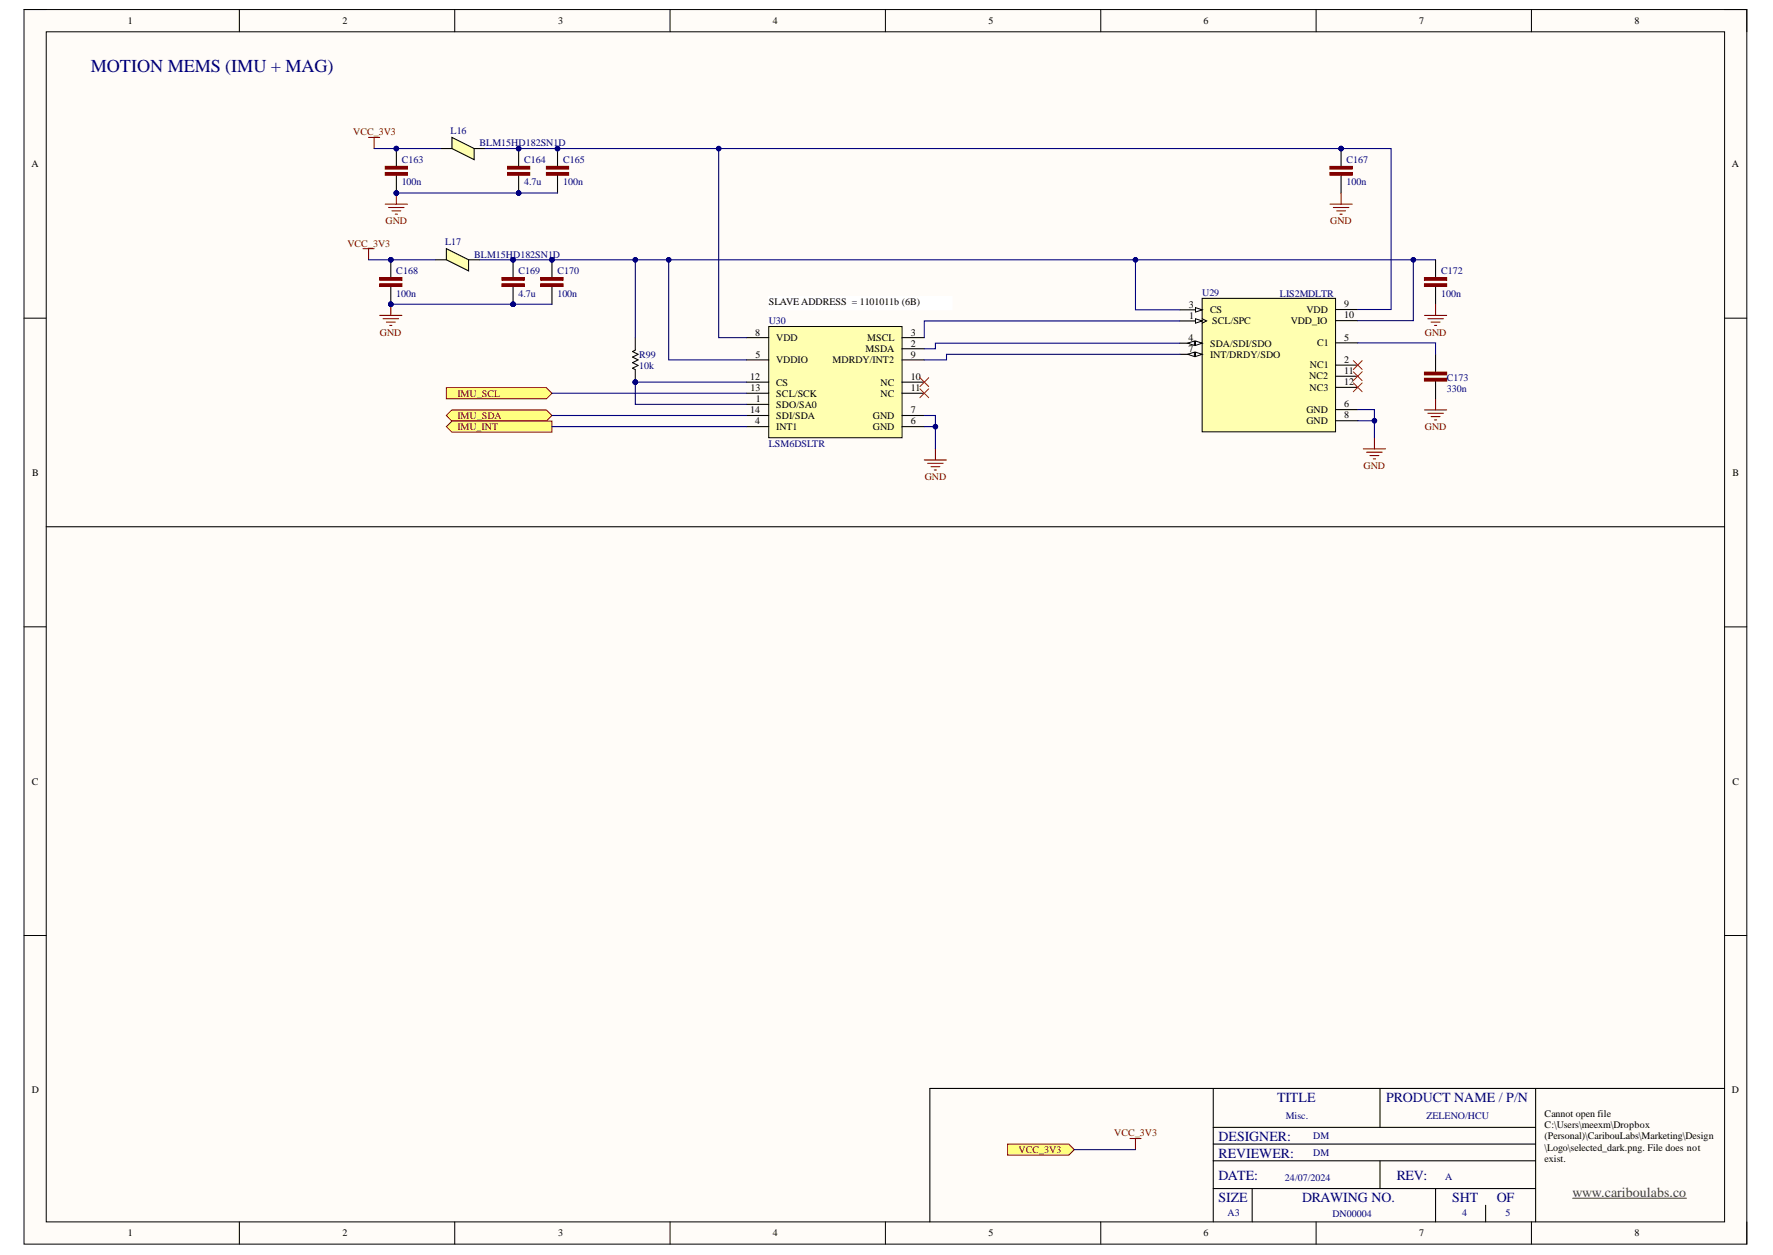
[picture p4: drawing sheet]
<svg xmlns="http://www.w3.org/2000/svg" width="420mm" height="297mm" viewBox="0 0 420 297" stroke-linecap="round" stroke-linejoin="round" font-family="sans-serif">
<defs><g id="words">
<text font-size="4.3" fill="#000080" x="21.5" y="17.1">MOTION MEMS (IMU + MAG)</text>
<g font-size="3.3" fill="#000080">
<text x="302.4" y="260.8">TITLE</text>
<text x="328.2" y="260.8">PRODUCT NAME / P/N</text>
<text x="288.5" y="270">DESIGNER:</text>
<text x="288.5" y="274">REVIEWER:</text>
<text x="288.5" y="279.2">DATE:</text>
<text x="330.7" y="279.2">REV:</text>
<text x="288.5" y="284.5">SIZE</text>
<text x="308.3" y="284.5">DRAWING NO.</text>
<text x="343.8" y="284.5">SHT</text>
<text x="354.4" y="284.5">OF</text>
</g>
<text font-size="3.3" fill="#404040" x="372.3" y="283.2">www.cariboulabs.co</text>
<g font-size="2.4">
<text x="30.3" y="5.7">1</text>
<text x="81.1" y="5.7">2</text>
<text x="132.1" y="5.7">3</text>
<text x="183" y="5.7">4</text>
<text x="234.1" y="5.7">5</text>
<text x="285" y="5.7">6</text>
<text x="336" y="5.7">7</text>
<text x="387" y="5.7">8</text>
<text x="7.4" y="39.6">A</text>
<text x="410.1" y="39.6">A</text>
<text x="182" y="72.3">SLAVE ADDRESS = 1101011b (6B)</text>
<text x="281.5" y="72.8">3</text>
<text x="281.6" y="75.4">1</text>
<text x="286.5" y="74.2">CS</text>
<text x="287" y="76.8">SCL/SPC</text>
<text x="305.6" y="76.7">VDD_IO</text>
<text x="309.3" y="74.1">VDD</text>
<text x="318.3" y="72.7">9</text>
<text x="318.3" y="75.4">10</text>
<text x="178.8" y="79.4">8</text>
<text x="183.8" y="80.7">VDD</text>
<text x="204.9" y="83.4">MSDA</text>
<text x="205.3" y="80.7">MSCL</text>
<text x="215.7" y="82">2</text>
<text x="215.7" y="79.4">3</text>
<text x="281.4" y="80.7">4</text>
<text x="281.4" y="83.4">7</text>
<text x="286.5" y="82">SDA/SDI/SDO</text>
<text x="311.9" y="81.9">C1</text>
<text x="318.3" y="80.6">5</text>
<text x="177.6" y="89.9">12</text>
<text x="178.9" y="84.7">5</text>
<text x="183.8" y="86">VDDIO</text>
<text x="197.1" y="86">MDRDY/INT2</text>
<text x="215.7" y="84.7">9</text>
<text x="215.7" y="89.9">10</text>
<text x="286.5" y="84.7">INT/DRDY/SDO</text>
<text x="310" y="89.8">NC2</text>
<text x="310.2" y="87.2">NC1</text>
<text x="318.3" y="85.9">2</text>
<text x="318.3" y="88.5">11</text>
<text x="177.7" y="92.5">13</text>
<text x="179" y="95.2">1</text>
<text x="183.8" y="91.2">CS</text>
<text x="183.8" y="93.9">SCL/SCK</text>
<text x="208.5" y="91.2">NC</text>
<text x="208.5" y="93.9">NC</text>
<text x="215.7" y="92.5">11</text>
<text x="310.1" y="92.4">NC3</text>
<text x="318.3" y="91.2">12</text>
<text x="177.6" y="97.8">14</text>
<text x="178.8" y="100.5">4</text>
<text x="183.8" y="96.5">SDO/SA0</text>
<text x="183.8" y="101.7">INT1</text>
<text x="183.8" y="99.1">SDI/SDA</text>
<text x="206.7" y="101.7">GND</text>
<text x="206.7" y="99.1">GND</text>
<text x="215.7" y="100.5">6</text>
<text x="215.7" y="97.8">7</text>
<text x="309.3" y="97.8">GND</text>
<text x="309.3" y="100.4">GND</text>
<text x="318.3" y="96.4">6</text>
<text x="318.3" y="99">8</text>
<text x="7.6" y="112.6">B</text>
<text x="410.2" y="112.6">B</text>
<text x="7.5" y="185.7">C</text>
<text x="410.2" y="185.7">C</text>
<text x="7.5" y="258.8">D</text>
<text x="410.1" y="258.8">D</text>
<text x="365.7" y="264.4">Cannot open file</text>
<text x="365.7" y="267.1">C:\Users\meexm\Dropbox</text>
<text x="365.7" y="269.7">(Personal)\CaribouLabs\Marketing\Design</text>
<text x="365.7" y="272.3">\Logo\selected_dark.png. File does not</text>
<text x="365.7" y="274.9">exist.</text>
<text x="30.3" y="292.6">1</text>
<text x="81.1" y="292.6">2</text>
<text x="132.1" y="292.6">3</text>
<text x="183" y="292.6">4</text>
<text x="234.1" y="292.6">5</text>
<text x="285" y="292.6">6</text>
<text x="336" y="292.6">7</text>
<text x="387" y="292.6">8</text>
</g>
<g font-size="2.4" fill="#800000">
<text x="83.6" y="32">VCC_3V3</text>
<text x="91.3" y="53.1">GND</text>
<text x="315" y="53.1">GND</text>
<text x="82.3" y="58.4">VCC_3V3</text>
<text x="89.9" y="79.4">GND</text>
<text x="337.4" y="79.4">GND</text>
<text x="108.3" y="93.9">IMU_SCL</text>
<text x="108.3" y="99.1">IMU_SDA</text>
<text x="108.3" y="101.7">IMU_INT</text>
<text x="337.4" y="101.7">GND</text>
<text x="219" y="113.7">GND</text>
<text x="322.9" y="111">GND</text>
<text x="263.8" y="268.9">VCC_3V3</text>
<text x="241.2" y="272.9">VCC_3V3</text>
</g>
<g font-size="2.4" fill="#000080">
<text x="106.7" y="31.7">L16</text>
<text x="113.5" y="34.7">BLM15HD182SN1D</text>
<text x="95.1" y="38.6">C163</text>
<text x="124.1" y="38.6">C164</text>
<text x="133.3" y="38.6">C165</text>
<text x="318.8" y="38.6">C167</text>
<text x="95.1" y="43.9">100n</text>
<text x="124.1" y="43.9">4.7u</text>
<text x="133.3" y="43.9">100n</text>
<text x="318.8" y="43.9">100n</text>
<text x="105.4" y="58.1">L17</text>
<text x="93.8" y="64.9">C168</text>
<text x="112.3" y="61">BLM15HD182SN1D</text>
<text x="122.8" y="64.9">C169</text>
<text x="132" y="64.9">C170</text>
<text x="341.2" y="64.9">C172</text>
<text x="93.8" y="70.2">100n</text>
<text x="122.8" y="70.2">4.7u</text>
<text x="132" y="70.2">100n</text>
<text x="284.6" y="70.1">U29</text>
<text x="303.1" y="70.2">LIS2MDLTR</text>
<text x="341.2" y="70.2">100n</text>
<text x="182" y="76.8">U30</text>
<text x="151.3" y="87.4">10k</text>
<text x="151.3" y="84.7">R99</text>
<text x="342.6" y="92.9">330n</text>
<text x="342.6" y="90.1">C173</text>
<text x="182" y="105.7">LSM6DSLTR</text>
<text x="304.4" y="265">Misc.</text>
<text x="310.9" y="269.7">DM</text>
<text x="337.7" y="265">ZELENO/HCU</text>
<text x="310.9" y="273.7">DM</text>
<text x="304.3" y="279.5">24/07/2024</text>
<text x="342.2" y="279.2">A</text>
<text x="290.6" y="287.9">A3</text>
<text x="346.2" y="287.9">4</text>
<text x="356.5" y="287.9">5</text>
<text x="315.5" y="288.1">DN00004</text>
</g>
</g></defs>
<path d="M5.7 2.3h407.9v292.2h-407.9z" fill-rule="evenodd" fill="#fffcf8"/>
<path d="M5.7 2.3h407.9v292.2h-407.9z" fill="none" stroke="#000" stroke-width=".24"/>
<path d="M10.9 7.5h397.4v281.7h-397.4z" fill-rule="evenodd" fill="#fffcf8"/>
<g fill="none" stroke="#000" stroke-width=".24">
<path d="M5.7 2.3h5.2M10.9 7.5h397.4v281.7h-397.4zM56.7 2.3v5.2M107.7 2.3v5.2M158.7 2.3v5.2M209.6 2.3v5.2M260.6 2.3v5.2M311.6 2.3v5.2M362.6 2.3v5.2M408.3 2.3h5.3v5.2M5.7 75.3h5.2M408.3 75.3h5.3"/>
<path d="M5.7 148.4h5.2M408.3 148.4h5.3M5.7 221.4h5.2M408.3 221.4h5.3M56.7 289.2v5.3M107.7 289.2v5.3M158.7 289.2v5.3M209.6 289.2v5.3M260.6 289.2v5.3M311.6 289.2v5.3M362.6 289.2v5.3M413.6 289.2v5.3"/>
</g>
<path d="M326.8 257.6v9.2M363.6 257.6v31.6M408.3 257.6h-121v31.6M287.3 274.7h76.3M287.3 266.8h76.3M287.3 270.8h76.3M326.8 274.7v6.6M287.3 281.3h76.3M296.5 281.3v7.9M339.9 281.3v7.9M351.8 285.3v3.9" fill="none" stroke="#000" stroke-width=".25"/>
<path d="M372.4 283.6h26.9" fill="none" stroke="#404040" stroke-width=".24"/>
<path d="M337.3 97h5.2M338.1 97.8h3.6M338.9 98.6h2.1M339.6 99.4h.6M339.9 94.4v2.6M322.8 106.2h5.3M323.6 107h3.7M324.4 107.8h2.1M325.2 108.6h.5M325.4 103.6v2.6" fill="none" stroke="#800000" stroke-width=".25"/>
<path d="M284.6 70.6h31.6v31.6h-31.6z" fill-rule="evenodd" fill="#ffffb0"/>
<path d="M284.6 70.6h31.6v31.6h-31.6z" fill="none" stroke="#000" stroke-width=".24"/>
<path d="M279.4 73.3h5.2" fill="none" stroke="#000" stroke-width=".25"/>
<path d="M283.1 72.8l1.5 .5-1.5 .6z" fill="#f8fcff"/>
<path d="M283.1 72.8l1.5 .5-1.5 .6z" fill="none" stroke="#000" stroke-width=".24"/>
<path d="M279.4 76h5.2" fill="none" stroke="#000" stroke-width=".25"/>
<path d="M283.1 75.4l1.5 .6-1.5 .5z" fill="#f8fcff"/>
<path d="M283.1 75.4l1.5 .6-1.5 .5zM284.6 75.4l1.1 .6-1.1 .5" fill="none" stroke="#000" stroke-width=".24"/>
<path d="M279.4 81.2h5.2" fill="none" stroke="#000" stroke-width=".25"/>
<path d="M283.1 80.7l1.5 .5-1.5 .6z" fill="#f8fcff"/>
<path d="M283.1 80.7l1.5 .5-1.5 .6z" fill="none" stroke="#000" stroke-width=".24"/>
<path d="M281.2 81.2l1.6-.5v1.1z" fill="#f8fcff"/>
<path d="M281.2 81.2l1.6-.5v1.1z" fill="none" stroke="#000" stroke-width=".24"/>
<path d="M279.4 83.9h5.2" fill="none" stroke="#000" stroke-width=".25"/>
<path d="M283.1 83.3l1.5 .6-1.5 .5z" fill="#f8fcff"/>
<path d="M283.1 83.3l1.5 .6-1.5 .5z" fill="none" stroke="#000" stroke-width=".24"/>
<path d="M281.2 83.9l1.6-.6v1.1z" fill="#f8fcff"/>
<path d="M281.2 83.9l1.6-.6v1.1z" fill="none" stroke="#000" stroke-width=".24"/>
<path d="M316.2 73.3h5.3M316.2 75.9h5.3M316.2 81.2h5.3M316.2 86.4h5.3M316.2 89.1h5.3M316.2 91.7h5.3M316.2 96.9h5.3M316.2 99.6h5.3" fill="none" stroke="#000" stroke-width=".25"/>
<path d="M182 77.3h31.6v26.3h-31.6z" fill-rule="evenodd" fill="#ffffb0"/>
<path d="M182 77.3h31.6v26.3h-31.6z" fill="none" stroke="#000" stroke-width=".24"/>
<g fill="none" stroke="#000" stroke-width=".25">
<path d="M176.7 79.9h5.3M213.6 79.9h5.2M176.7 95.7h5.3M176.7 85.2h5.3M176.7 98.3h5.3M176.7 90.4h5.3M176.7 93.1h5.3M213.6 82.5h5.2M213.6 85.2h5.2M213.6 98.3h5.2M213.6 90.4h5.2M213.6 93.1h5.2"/>
<path d="M176.7 101h5.3M213.6 101h5.2"/>
</g>
<path d="M217.8 89.4l2.1 2.1M217.8 92l2.1 2.1M219.9 89.4l-2.1 2.1M219.9 92l-2.1 2.1M320.4 85.4l2.1 2.1M320.4 88l2.1 2.1M320.4 90.6l2.1 2.1M322.5 85.4l-2.1 2.1M322.5 88l-2.1 2.1M322.5 90.6l-2.1 2.1" fill="none" stroke="#f00" stroke-width=".24"/>
<path d="M86 58.9h2.6M87.3 58.9v2.6M218.8 108.9h5.3M219.6 109.7h3.7M220.4 110.5h2.1M221.2 111.2h.5M221.5 106.2v2.7" fill="none" stroke="#800000" stroke-width=".25"/>
<circle cx="121.5" cy="61.5" r=".53" fill="#000080"/>
<circle cx="121.5" cy="61.5" r=".53" fill="none" stroke="#000080" stroke-width=".24"/>
<circle cx="121.5" cy="72" r=".53" fill="#000080"/>
<circle cx="121.5" cy="72" r=".53" fill="none" stroke="#000080" stroke-width=".24"/>
<path d="M121.5 61.5v4.6" fill="none" stroke="#000" stroke-width=".25"/>
<circle cx="121.5" cy="61.5" r=".53" fill="#000080"/>
<circle cx="121.5" cy="61.5" r=".53" fill="none" stroke="#000080" stroke-width=".24"/>
<path d="M121.5 67.4v4.6" fill="none" stroke="#000" stroke-width=".25"/>
<circle cx="121.5" cy="72" r=".53" fill="#000080"/>
<circle cx="121.5" cy="72" r=".53" fill="none" stroke="#000080" stroke-width=".24"/>
<path d="M118.8 65.7h5.3v.7h-5.3z" fill-rule="evenodd" fill="#800000"/>
<path d="M118.8 65.7h5.3v.7h-5.3z" fill="none" stroke="#800000" stroke-width=".24"/>
<path d="M118.8 67.1h5.3v.7h-5.3z" fill-rule="evenodd" fill="#800000"/>
<path d="M118.8 67.1h5.3v.7h-5.3z" fill="none" stroke="#800000" stroke-width=".24"/>
<circle cx="130.7" cy="61.5" r=".53" fill="#000080"/>
<circle cx="130.7" cy="61.5" r=".53" fill="none" stroke="#000080" stroke-width=".24"/>
<path d="M130.7 61.5v4.6" fill="none" stroke="#000" stroke-width=".25"/>
<circle cx="130.7" cy="61.5" r=".53" fill="#000080"/>
<circle cx="130.7" cy="61.5" r=".53" fill="none" stroke="#000080" stroke-width=".24"/>
<path d="M130.7 67.4v4.6" fill="none" stroke="#000" stroke-width=".25"/>
<path d="M128.1 65.7h5.2v.7h-5.2z" fill-rule="evenodd" fill="#800000"/>
<path d="M128.1 65.7h5.2v.7h-5.2z" fill="none" stroke="#800000" stroke-width=".24"/>
<path d="M128.1 67.1h5.2v.7h-5.2z" fill-rule="evenodd" fill="#800000"/>
<path d="M128.1 67.1h5.2v.7h-5.2z" fill="none" stroke="#800000" stroke-width=".24"/>
<circle cx="92.5" cy="61.5" r=".53" fill="#000080"/>
<circle cx="92.5" cy="61.5" r=".53" fill="none" stroke="#000080" stroke-width=".24"/>
<circle cx="92.5" cy="72" r=".53" fill="#000080"/>
<circle cx="92.5" cy="72" r=".53" fill="none" stroke="#000080" stroke-width=".24"/>
<path d="M92.5 61.5v4.6" fill="none" stroke="#000" stroke-width=".25"/>
<circle cx="92.5" cy="61.5" r=".53" fill="#000080"/>
<circle cx="92.5" cy="61.5" r=".53" fill="none" stroke="#000080" stroke-width=".24"/>
<path d="M92.5 67.4v4.6" fill="none" stroke="#000" stroke-width=".25"/>
<circle cx="92.5" cy="72" r=".53" fill="#000080"/>
<circle cx="92.5" cy="72" r=".53" fill="none" stroke="#000080" stroke-width=".24"/>
<path d="M89.9 65.7h5.3v.7h-5.3z" fill-rule="evenodd" fill="#800000"/>
<path d="M89.9 65.7h5.3v.7h-5.3z" fill="none" stroke="#800000" stroke-width=".24"/>
<path d="M89.9 67.1h5.3v.7h-5.3z" fill-rule="evenodd" fill="#800000"/>
<path d="M89.9 67.1h5.3v.7h-5.3z" fill="none" stroke="#800000" stroke-width=".24"/>
<path d="M87.3 32.5h2.6M88.6 32.5v2.7" fill="none" stroke="#800000" stroke-width=".25"/>
<circle cx="93.8" cy="35.2" r=".53" fill="#000080"/>
<circle cx="93.8" cy="35.2" r=".53" fill="none" stroke="#000080" stroke-width=".24"/>
<circle cx="93.8" cy="45.7" r=".53" fill="#000080"/>
<circle cx="93.8" cy="45.7" r=".53" fill="none" stroke="#000080" stroke-width=".24"/>
<path d="M93.8 35.2v4.6" fill="none" stroke="#000" stroke-width=".25"/>
<circle cx="93.8" cy="35.2" r=".53" fill="#000080"/>
<circle cx="93.8" cy="35.2" r=".53" fill="none" stroke="#000080" stroke-width=".24"/>
<path d="M93.8 41.1v4.6" fill="none" stroke="#000" stroke-width=".25"/>
<circle cx="93.8" cy="45.7" r=".53" fill="#000080"/>
<circle cx="93.8" cy="45.7" r=".53" fill="none" stroke="#000080" stroke-width=".24"/>
<path d="M91.2 39.4h5.3v.6h-5.3z" fill-rule="evenodd" fill="#800000"/>
<path d="M91.2 39.4h5.3v.6h-5.3z" fill="none" stroke="#800000" stroke-width=".24"/>
<path d="M91.2 40.8h5.3v.7h-5.3z" fill-rule="evenodd" fill="#800000"/>
<path d="M91.2 40.8h5.3v.7h-5.3z" fill="none" stroke="#800000" stroke-width=".24"/>
<circle cx="122.8" cy="35.2" r=".53" fill="#000080"/>
<circle cx="122.8" cy="35.2" r=".53" fill="none" stroke="#000080" stroke-width=".24"/>
<circle cx="122.8" cy="45.7" r=".53" fill="#000080"/>
<circle cx="122.8" cy="45.7" r=".53" fill="none" stroke="#000080" stroke-width=".24"/>
<path d="M122.8 35.2v4.6" fill="none" stroke="#000" stroke-width=".25"/>
<circle cx="122.8" cy="35.2" r=".53" fill="#000080"/>
<circle cx="122.8" cy="35.2" r=".53" fill="none" stroke="#000080" stroke-width=".24"/>
<path d="M122.8 41.1v4.6" fill="none" stroke="#000" stroke-width=".25"/>
<circle cx="122.8" cy="45.7" r=".53" fill="#000080"/>
<circle cx="122.8" cy="45.7" r=".53" fill="none" stroke="#000080" stroke-width=".24"/>
<path d="M120.2 39.4h5.2v.6h-5.2z" fill-rule="evenodd" fill="#800000"/>
<path d="M120.2 39.4h5.2v.6h-5.2z" fill="none" stroke="#800000" stroke-width=".24"/>
<path d="M120.2 40.8h5.2v.7h-5.2z" fill-rule="evenodd" fill="#800000"/>
<path d="M120.2 40.8h5.2v.7h-5.2z" fill="none" stroke="#800000" stroke-width=".24"/>
<circle cx="132" cy="35.2" r=".53" fill="#000080"/>
<circle cx="132" cy="35.2" r=".53" fill="none" stroke="#000080" stroke-width=".24"/>
<path d="M132 35.2v4.6" fill="none" stroke="#000" stroke-width=".25"/>
<circle cx="132" cy="35.2" r=".53" fill="#000080"/>
<circle cx="132" cy="35.2" r=".53" fill="none" stroke="#000080" stroke-width=".24"/>
<path d="M132 41.1v4.6" fill="none" stroke="#000" stroke-width=".25"/>
<path d="M129.4 39.4h5.2v.6h-5.2z" fill-rule="evenodd" fill="#800000"/>
<path d="M129.4 39.4h5.2v.6h-5.2z" fill="none" stroke="#800000" stroke-width=".24"/>
<path d="M129.4 40.8h5.2v.7h-5.2z" fill-rule="evenodd" fill="#800000"/>
<path d="M129.4 40.8h5.2v.7h-5.2z" fill="none" stroke="#800000" stroke-width=".24"/>
<path d="M89.9 74.6h5.3M90.7 75.4h3.7M91.5 76.2h2.1M92.3 77h.5M92.5 72v2.6" fill="none" stroke="#800000" stroke-width=".25"/>
<circle cx="92.5" cy="72" r=".53" fill="#000080"/>
<circle cx="92.5" cy="72" r=".53" fill="none" stroke="#000080" stroke-width=".24"/>
<path d="M91.2 48.3h5.3M92 49.1h3.7M92.8 49.9h2.1M93.6 50.7h.5M93.8 45.7v2.6" fill="none" stroke="#800000" stroke-width=".25"/>
<circle cx="93.8" cy="45.7" r=".53" fill="#000080"/>
<circle cx="93.8" cy="45.7" r=".53" fill="none" stroke="#000080" stroke-width=".24"/>
<path d="M339.9 61.5v4.6M339.9 67.4v4.6" fill="none" stroke="#000" stroke-width=".25"/>
<path d="M337.3 65.7h5.2v.7h-5.2z" fill-rule="evenodd" fill="#800000"/>
<path d="M337.3 65.7h5.2v.7h-5.2z" fill="none" stroke="#800000" stroke-width=".24"/>
<path d="M337.3 67.1h5.2v.7h-5.2z" fill-rule="evenodd" fill="#800000"/>
<path d="M337.3 67.1h5.2v.7h-5.2z" fill="none" stroke="#800000" stroke-width=".24"/>
<path d="M337.3 74.7h5.2M338.1 75.4h3.6M338.9 76.2h2.1M339.6 77h.6M339.9 72v2.7" fill="none" stroke="#800000" stroke-width=".25"/>
<path d="M339.9 83.9v4.6M339.9 89.8v4.6" fill="none" stroke="#000" stroke-width=".25"/>
<path d="M337.3 88.1h5.2v.6h-5.2z" fill-rule="evenodd" fill="#800000"/>
<path d="M337.3 88.1h5.2v.6h-5.2z" fill="none" stroke="#800000" stroke-width=".24"/>
<path d="M337.3 89.5h5.2v.7h-5.2z" fill-rule="evenodd" fill="#800000"/>
<path d="M337.3 89.5h5.2v.7h-5.2z" fill="none" stroke="#800000" stroke-width=".24"/>
<circle cx="317.5" cy="35.2" r=".53" fill="#000080"/>
<circle cx="317.5" cy="35.2" r=".53" fill="none" stroke="#000080" stroke-width=".24"/>
<path d="M317.5 35.2v4.6" fill="none" stroke="#000" stroke-width=".25"/>
<circle cx="317.5" cy="35.2" r=".53" fill="#000080"/>
<circle cx="317.5" cy="35.2" r=".53" fill="none" stroke="#000080" stroke-width=".24"/>
<path d="M317.5 41.1v4.6" fill="none" stroke="#000" stroke-width=".25"/>
<path d="M314.9 39.4h5.3v.6h-5.3z" fill-rule="evenodd" fill="#800000"/>
<path d="M314.9 39.4h5.3v.6h-5.3z" fill="none" stroke="#800000" stroke-width=".24"/>
<path d="M314.9 40.8h5.3v.7h-5.3z" fill-rule="evenodd" fill="#800000"/>
<path d="M314.9 40.8h5.3v.7h-5.3z" fill="none" stroke="#800000" stroke-width=".24"/>
<path d="M314.9 48.3h5.3M315.7 49.1h3.7M316.5 49.9h2.1M317.3 50.7h.5M317.5 45.7v2.6" fill="none" stroke="#800000" stroke-width=".25"/>
<path d="M105.7 91.8h23.7l1.3 1.3-1.3 1.3h-23.7z" fill-rule="evenodd" fill="#ffff80"/>
<path d="M105.7 91.8h23.7l1.3 1.3-1.3 1.3h-23.7z" fill="none" stroke="#800000" stroke-width=".24"/>
<path d="M107 97h22.4l1.3 1.3-1.3 1.4h-22.4l-1.3-1.4z" fill-rule="evenodd" fill="#ffff80"/>
<path d="M107 97h22.4l1.3 1.3-1.3 1.4h-22.4l-1.3-1.4z" fill="none" stroke="#800000" stroke-width=".24"/>
<path d="M107 99.7h23.7v2.6h-23.7l-1.3-1.3z" fill-rule="evenodd" fill="#ffff80"/>
<path d="M107 99.7h23.7v2.6h-23.7l-1.3-1.3z" fill="none" stroke="#800000" stroke-width=".24"/>
<path d="M10.9 124.7h397.4" fill="none" stroke="#000" stroke-width=".25"/>
<path d="M238.6 270.8h14.5l1.3 1.3-1.3 1.3h-14.5z" fill-rule="evenodd" fill="#ffff80"/>
<path d="M238.6 270.8h14.5l1.3 1.3-1.3 1.3h-14.5z" fill="none" stroke="#800000" stroke-width=".24"/>
<path d="M267.5 269.5h2.7M268.9 269.5v2.6" fill="none" stroke="#800000" stroke-width=".25"/>
<path d="M287.3 257.6h-67.1v31.6" fill="none" stroke="#000" stroke-width=".25"/>
<circle cx="150.4" cy="90.4" r=".53" fill="#000080"/>
<circle cx="150.4" cy="90.4" r=".53" fill="none" stroke="#000080" stroke-width=".24"/>
<path d="M150.4 82.9l-.6 .3 1.3 .7-1.3 .6 1.3 .7-1.3 .6 1.3 .7-1.3 .7 .6 .3M150.4 87.5v2.9" fill="none" stroke="#000" stroke-width=".25"/>
<circle cx="150.4" cy="90.4" r=".53" fill="#000080"/>
<circle cx="150.4" cy="90.4" r=".53" fill="none" stroke="#000080" stroke-width=".24"/>
<path d="M150.4 79.9v2.9" fill="none" stroke="#000" stroke-width=".25"/>
<path d="M107 32.5l5.3 2.7v2.6l-5.3-2.6z" fill-rule="evenodd" fill="#ffffb0"/>
<path d="M104.4 35.2h2.6M107 32.5l5.3 2.7v2.6l-5.3-2.6zM112.3 35.2h2.6" fill="none" stroke="#000" stroke-width=".25"/>
<path d="M105.7 58.9l5.3 2.6v2.6l-5.3-2.6z" fill-rule="evenodd" fill="#ffffb0"/>
<path d="M105.7 58.9l5.3 2.6v2.6l-5.3-2.6zM103.1 61.5h2.6M111 61.5h2.6" fill="none" stroke="#000" stroke-width=".25"/>
<path d="M182 70.2h43.4v3.1h-43.4z" fill-rule="evenodd" fill="#fff"/>
<path d="M182 70.2h43.4v3.1h-43.4z" fill="none" stroke="#fff" stroke-width=".24"/>
<path d="M279.4 76h-60.6v3.9M279.4 81.2h-57.9v1.3h-2.7M279.4 83.9h-55.3v1.3h-5.3M218.8 101h2.7v5.2" fill="none" stroke="#000080" stroke-width=".25"/>
<circle cx="221.5" cy="101" r=".53" fill="#000080"/>
<circle cx="221.5" cy="101" r=".53" fill="none" stroke="#000080" stroke-width=".24"/>
<path d="M218.8 98.3h2.7v2.7" fill="none" stroke="#000080" stroke-width=".25"/>
<circle cx="221.5" cy="101" r=".53" fill="#000080"/>
<circle cx="221.5" cy="101" r=".53" fill="none" stroke="#000080" stroke-width=".24"/>
<path d="M121.5 72h9.2" fill="none" stroke="#000080" stroke-width=".25"/>
<circle cx="121.5" cy="72" r=".53" fill="#000080"/>
<circle cx="121.5" cy="72" r=".53" fill="none" stroke="#000080" stroke-width=".24"/>
<path d="M87.3 61.5h15.8" fill="none" stroke="#000080" stroke-width=".25"/>
<circle cx="92.5" cy="61.5" r=".53" fill="#000080"/>
<circle cx="92.5" cy="61.5" r=".53" fill="none" stroke="#000080" stroke-width=".24"/>
<path d="M92.5 72h29" fill="none" stroke="#000080" stroke-width=".25"/>
<circle cx="121.5" cy="72" r=".53" fill="#000080"/>
<circle cx="121.5" cy="72" r=".53" fill="none" stroke="#000080" stroke-width=".24"/>
<circle cx="92.5" cy="72" r=".53" fill="#000080"/>
<circle cx="92.5" cy="72" r=".53" fill="none" stroke="#000080" stroke-width=".24"/>
<path d="M88.6 35.2h15.8" fill="none" stroke="#000080" stroke-width=".25"/>
<circle cx="93.8" cy="35.2" r=".53" fill="#000080"/>
<circle cx="93.8" cy="35.2" r=".53" fill="none" stroke="#000080" stroke-width=".24"/>
<path d="M93.8 45.7h38.2" fill="none" stroke="#000080" stroke-width=".25"/>
<circle cx="93.8" cy="45.7" r=".53" fill="#000080"/>
<circle cx="93.8" cy="45.7" r=".53" fill="none" stroke="#000080" stroke-width=".24"/>
<circle cx="122.8" cy="45.7" r=".53" fill="#000080"/>
<circle cx="122.8" cy="45.7" r=".53" fill="none" stroke="#000080" stroke-width=".24"/>
<path d="M268.9 61.5v11.8h10.5" fill="none" stroke="#000080" stroke-width=".25"/>
<circle cx="268.9" cy="61.5" r=".53" fill="#000080"/>
<circle cx="268.9" cy="61.5" r=".53" fill="none" stroke="#000080" stroke-width=".24"/>
<path d="M334.6 61.5h5.3" fill="none" stroke="#000080" stroke-width=".25"/>
<circle cx="334.6" cy="61.5" r=".53" fill="#000080"/>
<circle cx="334.6" cy="61.5" r=".53" fill="none" stroke="#000080" stroke-width=".24"/>
<path d="M114.9 35.2h55.3v44.7h6.5" fill="none" stroke="#000080" stroke-width=".25"/>
<circle cx="122.8" cy="35.2" r=".53" fill="#000080"/>
<circle cx="122.8" cy="35.2" r=".53" fill="none" stroke="#000080" stroke-width=".24"/>
<circle cx="132" cy="35.2" r=".53" fill="#000080"/>
<circle cx="132" cy="35.2" r=".53" fill="none" stroke="#000080" stroke-width=".24"/>
<circle cx="170.2" cy="35.2" r=".53" fill="#000080"/>
<circle cx="170.2" cy="35.2" r=".53" fill="none" stroke="#000080" stroke-width=".24"/>
<path d="M150.4 90.4h26.3" fill="none" stroke="#000080" stroke-width=".25"/>
<circle cx="150.4" cy="90.4" r=".53" fill="#000080"/>
<circle cx="150.4" cy="90.4" r=".53" fill="none" stroke="#000080" stroke-width=".24"/>
<path d="M130.7 93.1h46M150.4 90.4v5.3h26.3" fill="none" stroke="#000080" stroke-width=".25"/>
<circle cx="150.4" cy="90.4" r=".53" fill="#000080"/>
<circle cx="150.4" cy="90.4" r=".53" fill="none" stroke="#000080" stroke-width=".24"/>
<path d="M150.4 61.5v18.4M130.7 98.3h46M130.7 101h46" fill="none" stroke="#000080" stroke-width=".25"/>
<circle cx="150.4" cy="61.5" r=".53" fill="#000080"/>
<circle cx="150.4" cy="61.5" r=".53" fill="none" stroke="#000080" stroke-width=".24"/>
<path d="M113.6 61.5h44.7v23.7h18.4M254.4 272.1h14.5" fill="none" stroke="#000080" stroke-width=".25"/>
<circle cx="121.5" cy="61.5" r=".53" fill="#000080"/>
<circle cx="121.5" cy="61.5" r=".53" fill="none" stroke="#000080" stroke-width=".24"/>
<circle cx="130.7" cy="61.5" r=".53" fill="#000080"/>
<circle cx="130.7" cy="61.5" r=".53" fill="none" stroke="#000080" stroke-width=".24"/>
<circle cx="150.4" cy="61.5" r=".53" fill="#000080"/>
<circle cx="150.4" cy="61.5" r=".53" fill="none" stroke="#000080" stroke-width=".24"/>
<circle cx="158.3" cy="61.5" r=".53" fill="#000080"/>
<circle cx="158.3" cy="61.5" r=".53" fill="none" stroke="#000080" stroke-width=".24"/>
<path d="M170.2 35.2h159.2v38.1h-7.9" fill="none" stroke="#000080" stroke-width=".25"/>
<circle cx="170.2" cy="35.2" r=".53" fill="#000080"/>
<circle cx="170.2" cy="35.2" r=".53" fill="none" stroke="#000080" stroke-width=".24"/>
<circle cx="317.5" cy="35.2" r=".53" fill="#000080"/>
<circle cx="317.5" cy="35.2" r=".53" fill="none" stroke="#000080" stroke-width=".24"/>
<path d="M158.3 61.5h176.3v14.4h-13.1" fill="none" stroke="#000080" stroke-width=".25"/>
<circle cx="158.3" cy="61.5" r=".53" fill="#000080"/>
<circle cx="158.3" cy="61.5" r=".53" fill="none" stroke="#000080" stroke-width=".24"/>
<circle cx="268.9" cy="61.5" r=".53" fill="#000080"/>
<circle cx="268.9" cy="61.5" r=".53" fill="none" stroke="#000080" stroke-width=".24"/>
<circle cx="334.6" cy="61.5" r=".53" fill="#000080"/>
<circle cx="334.6" cy="61.5" r=".53" fill="none" stroke="#000080" stroke-width=".24"/>
<path d="M321.5 99.6h3.9" fill="none" stroke="#000080" stroke-width=".25"/>
<circle cx="325.4" cy="99.6" r=".53" fill="#000080"/>
<circle cx="325.4" cy="99.6" r=".53" fill="none" stroke="#000080" stroke-width=".24"/>
<path d="M321.5 96.9h3.9v6.7" fill="none" stroke="#000080" stroke-width=".25"/>
<circle cx="325.4" cy="99.6" r=".53" fill="#000080"/>
<circle cx="325.4" cy="99.6" r=".53" fill="none" stroke="#000080" stroke-width=".24"/>
<path d="M321.5 81.2h18.4v2.7" fill="none" stroke="#000080" stroke-width=".25"/>
<use href="#words"/>
</svg>
